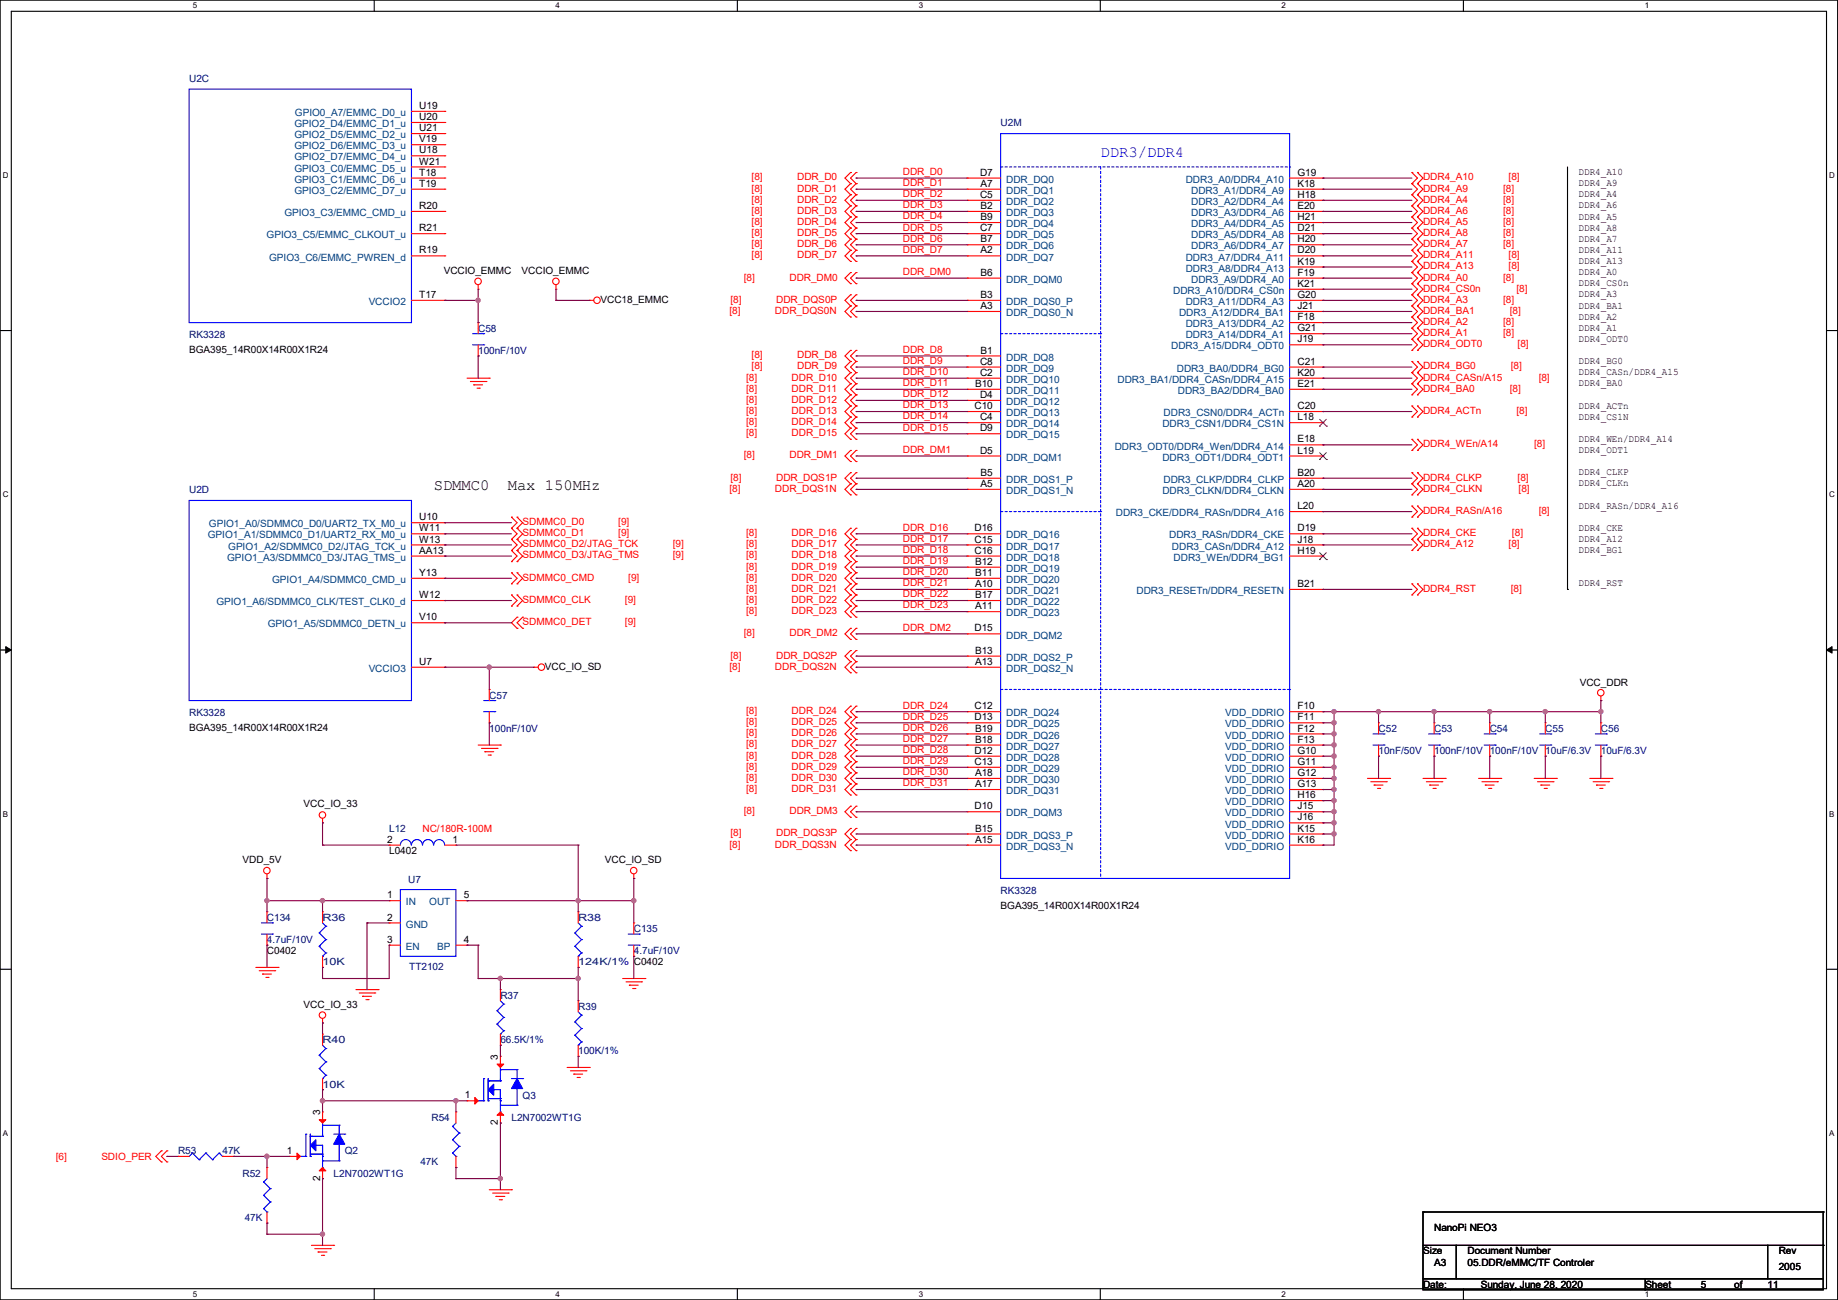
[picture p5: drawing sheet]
<svg xmlns="http://www.w3.org/2000/svg" width="420mm" height="297mm" viewBox="0 0 420 297" stroke-linecap="round" stroke-linejoin="round" font-family="sans-serif">
<defs><g id="words">
<text font-size="3.6" fill="#00f" x="251.5" y="35.9">DDR3/DDR4</text>
<g font-size="3.6">
<text x="99.1" y="112.1">SDMMC0</text>
<text x="116" y="112.1">Max 150MHz</text>
</g>
<g font-size="2.3" fill="#00007f">
<text x="43.2" y="18.6">U2C</text>
<text x="228.6" y="28.8">U2M</text>
<text x="43.2" y="77.3">RK3328</text>
<text x="109.3" y="75.8">C58</text>
<text x="109.3" y="80.9">100nF/10V</text>
<text x="43.2" y="112.6">U2D</text>
<text x="111.8" y="159.6">C57</text>
<text x="43.2" y="163.7">RK3328</text>
<text x="111.8" y="167.2">100nF/10V</text>
<text x="315" y="167.2">C52</text>
<text x="327.7" y="167.2">C53</text>
<text x="340.4" y="167.2">C54</text>
<text x="353.1" y="167.2">C55</text>
<text x="365.8" y="167.2">C56</text>
<text x="315" y="172.3">10nF/50V</text>
<text x="327.7" y="172.3">100nF/10V</text>
<text x="340.4" y="172.3">100nF/10V</text>
<text x="353.1" y="172.3">10uF/6.3V</text>
<text x="365.8" y="172.3">10uF/6.3V</text>
<text x="88.9" y="190.1">L12</text>
<text x="93.3" y="201.8">U7</text>
<text x="228.6" y="204.3">RK3328</text>
<text x="61" y="210.4">C134</text>
<text x="61" y="215.5">4.7uF/10V</text>
<text x="73.7" y="210.4">R36</text>
<text x="132.1" y="210.4">R38</text>
<text x="144.8" y="212.9">C135</text>
<text x="73.7" y="220.6">10K</text>
<text x="93.5" y="221.6">TT2102</text>
<text x="132.1" y="220.6">124K/1%</text>
<text x="144.8" y="218">4.7uF/10V</text>
<text x="114.3" y="228.2">R37</text>
<text x="132.1" y="230.7">R39</text>
<text x="73.7" y="238.3">R40</text>
<text x="114.3" y="238.3">66.5K/1%</text>
<text x="132.1" y="240.9">100K/1%</text>
<text x="73.7" y="248.5">10K</text>
<text x="119.4" y="251">Q3</text>
<text x="98.6" y="256.1">R54</text>
<text x="116.9" y="256.1">L2N7002WT1G</text>
<text x="40.7" y="263.7">R53</text>
<text x="50.8" y="263.7">47K</text>
<text x="78.8" y="263.7">Q2</text>
<text x="55.4" y="268.8">R52</text>
<text x="76.2" y="268.8">L2N7002WT1G</text>
<text x="96.1" y="266.3">47K</text>
<text x="55.9" y="279">47K</text>
</g>
<g font-size="2.3" fill="#003f7f">
<text x="67.3" y="29">GPIO2_D4/EMMC_D1_u</text>
<text x="67.4" y="26.5">GPIO0_A7/EMMC_D0_u</text>
<text x="67.3" y="31.6">GPIO2_D5/EMMC_D2_u</text>
<text x="67.3" y="34.1">GPIO2_D6/EMMC_D3_u</text>
<text x="67.3" y="36.7">GPIO2_D7/EMMC_D4_u</text>
<text x="67.3" y="39.2">GPIO3_C0/EMMC_D5_u</text>
<text x="67.3" y="41.7">GPIO3_C1/EMMC_D6_u</text>
<text x="229.9" y="41.7">DDR_DQ0</text>
<text x="270.9" y="41.7">DDR3_A0/DDR4_A10</text>
<text x="67.3" y="44.3">GPIO3_C2/EMMC_D7_u</text>
<text x="229.9" y="44.3">DDR_DQ1</text>
<text x="229.9" y="46.8">DDR_DQ2</text>
<text x="272.2" y="44.3">DDR3_A1/DDR4_A9</text>
<text x="272.2" y="46.8">DDR3_A2/DDR4_A4</text>
<text x="65" y="49.4">GPIO3_C3/EMMC_CMD_u</text>
<text x="229.9" y="49.4">DDR_DQ3</text>
<text x="229.9" y="51.9">DDR_DQ4</text>
<text x="272.2" y="49.4">DDR3_A3/DDR4_A6</text>
<text x="272.2" y="51.9">DDR3_A4/DDR4_A5</text>
<text x="60.9" y="54.4">GPIO3_C5/EMMC_CLKOUT_u</text>
<text x="61.5" y="59.5">GPIO3_C6/EMMC_PWREN_d</text>
<text x="229.9" y="54.4">DDR_DQ5</text>
<text x="229.9" y="57">DDR_DQ6</text>
<text x="229.9" y="59.5">DDR_DQ7</text>
<text x="270.9" y="59.5">DDR3_A7/DDR4_A11</text>
<text x="272.2" y="54.4">DDR3_A5/DDR4_A8</text>
<text x="272.2" y="57">DDR3_A6/DDR4_A7</text>
<text x="229.9" y="64.6">DDR_DQM0</text>
<text x="270.9" y="62.1">DDR3_A8/DDR4_A13</text>
<text x="272.2" y="64.6">DDR3_A9/DDR4_A0</text>
<text x="84.2" y="69.7">VCCIO2</text>
<text x="229.9" y="69.7">DDR_DQS0_P</text>
<text x="268.1" y="67.1">DDR3_A10/DDR4_CS0n</text>
<text x="270.9" y="69.7">DDR3_A11/DDR4_A3</text>
<text x="229.9" y="72.2">DDR_DQS0_N</text>
<text x="269.4" y="72.2">DDR3_A12/DDR4_BA1</text>
<text x="270.9" y="74.8">DDR3_A13/DDR4_A2</text>
<text x="270.9" y="77.3">DDR3_A14/DDR4_A1</text>
<text x="229.9" y="82.4">DDR_DQ8</text>
<text x="267.6" y="79.8">DDR3_A15/DDR4_ODT0</text>
<text x="229.9" y="84.9">DDR_DQ9</text>
<text x="229.9" y="87.5">DDR_DQ10</text>
<text x="255.4" y="87.5">DDR3_BA1/DDR4_CASn/DDR4_A15</text>
<text x="268.9" y="84.9">DDR3_BA0/DDR4_BG0</text>
<text x="229.9" y="90">DDR_DQ11</text>
<text x="229.9" y="92.5">DDR_DQ12</text>
<text x="229.9" y="95.1">DDR_DQ13</text>
<text x="265.9" y="95.1">DDR3_CSN0/DDR4_ACTn</text>
<text x="269.2" y="90">DDR3_BA2/DDR4_BA0</text>
<text x="229.9" y="97.6">DDR_DQ14</text>
<text x="229.9" y="100.2">DDR_DQ15</text>
<text x="265.6" y="97.6">DDR3_CSN1/DDR4_CS1N</text>
<text x="229.9" y="105.2">DDR_DQM1</text>
<text x="254.7" y="102.7">DDR3_ODT0/DDR4_Wen/DDR4_A14</text>
<text x="265.6" y="105.2">DDR3_ODT1/DDR4_ODT1</text>
<text x="229.9" y="110.3">DDR_DQS1_P</text>
<text x="229.9" y="112.9">DDR_DQS1_N</text>
<text x="265.6" y="112.9">DDR3_CLKN/DDR4_CLKN</text>
<text x="265.9" y="110.3">DDR3_CLKP/DDR4_CLKP</text>
<text x="255" y="117.9">DDR3_CKE/DDR4_RASn/DDR4_A16</text>
<text x="47.5" y="123">GPIO1_A1/SDMMC0_D1/UART2_RX_M0_u</text>
<text x="47.8" y="120.5">GPIO1_A0/SDMMC0_D0/UART2_TX_M0_u</text>
<text x="52.2" y="125.6">GPIO1_A2/SDMMC0_D2/JTAG_TCK_u</text>
<text x="229.9" y="123">DDR_DQ16</text>
<text x="229.9" y="125.6">DDR_DQ17</text>
<text x="267.2" y="123">DDR3_RASn/DDR4_CKE</text>
<text x="267.8" y="125.6">DDR3_CASn/DDR4_A12</text>
<text x="51.9" y="128.1">GPIO1_A3/SDMMC0_D3/JTAG_TMS_u</text>
<text x="229.9" y="128.1">DDR_DQ18</text>
<text x="229.9" y="130.6">DDR_DQ19</text>
<text x="268.2" y="128.1">DDR3_WEn/DDR4_BG1</text>
<text x="62.2" y="133.2">GPIO1_A4/SDMMC0_CMD_u</text>
<text x="229.9" y="133.2">DDR_DQ20</text>
<text x="229.9" y="135.7">DDR_DQ21</text>
<text x="259.7" y="135.7">DDR3_RESETn/DDR4_RESETN</text>
<text x="49.4" y="138.3">GPIO1_A6/SDMMC0_CLK/TEST_CLK0_d</text>
<text x="61.2" y="143.3">GPIO1_A5/SDMMC0_DETN_u</text>
<text x="229.9" y="138.3">DDR_DQ22</text>
<text x="229.9" y="140.8">DDR_DQ23</text>
<text x="229.9" y="145.9">DDR_DQM2</text>
<text x="84.2" y="153.5">VCCIO3</text>
<text x="229.9" y="151">DDR_DQS2_P</text>
<text x="229.9" y="153.5">DDR_DQS2_N</text>
<text x="229.9" y="163.7">DDR_DQ24</text>
<text x="229.9" y="166.2">DDR_DQ25</text>
<text x="280" y="163.7">VDD_DDRIO</text>
<text x="280" y="166.2">VDD_DDRIO</text>
<text x="229.9" y="168.7">DDR_DQ26</text>
<text x="229.9" y="171.3">DDR_DQ27</text>
<text x="229.9" y="173.8">DDR_DQ28</text>
<text x="280" y="168.7">VDD_DDRIO</text>
<text x="280" y="171.3">VDD_DDRIO</text>
<text x="280" y="173.8">VDD_DDRIO</text>
<text x="229.9" y="176.4">DDR_DQ29</text>
<text x="229.9" y="178.9">DDR_DQ30</text>
<text x="280" y="176.4">VDD_DDRIO</text>
<text x="280" y="178.9">VDD_DDRIO</text>
<text x="229.9" y="181.4">DDR_DQ31</text>
<text x="280" y="181.4">VDD_DDRIO</text>
<text x="280" y="184">VDD_DDRIO</text>
<text x="229.9" y="186.5">DDR_DQM3</text>
<text x="229.9" y="191.6">DDR_DQS3_P</text>
<text x="280" y="186.5">VDD_DDRIO</text>
<text x="280" y="189.1">VDD_DDRIO</text>
<text x="280" y="191.6">VDD_DDRIO</text>
<text x="229.9" y="194.1">DDR_DQS3_N</text>
<text x="280" y="194.1">VDD_DDRIO</text>
<text x="92.8" y="206.8">IN</text>
<text x="98.1" y="206.8">OUT</text>
<text x="92.8" y="211.9">GND</text>
<text x="92.8" y="217">EN</text>
<text x="99.9" y="217">BP</text>
</g>
<g font-size="2.3">
<text x="95.8" y="24.9">U19</text>
<text x="95.8" y="27.4">U20</text>
<text x="95.8" y="30">U21</text>
<text x="95.8" y="32.5">V19</text>
<text x="95.8" y="35.1">U18</text>
<text x="95.8" y="37.6">W21</text>
<text x="95.8" y="40.1">T18</text>
<text x="223.9" y="40.1">D7</text>
<text x="296.5" y="40.1">G19</text>
<text x="360.7" y="40">DDR4_A10</text>
<text x="95.8" y="42.7">T19</text>
<text x="95.8" y="47.8">R20</text>
<text x="223.9" y="45.2">C5</text>
<text x="224.1" y="42.7">A7</text>
<text x="224.1" y="47.8">B2</text>
<text x="296.5" y="42.7">K18</text>
<text x="296.5" y="45.2">H18</text>
<text x="296.5" y="47.8">E20</text>
<text x="360.7" y="45.1">DDR4_A4</text>
<text x="360.7" y="42.5">DDR4_A9</text>
<text x="360.7" y="47.6">DDR4_A6</text>
<text x="95.8" y="52.8">R21</text>
<text x="223.9" y="52.8">C7</text>
<text x="224.1" y="50.3">B9</text>
<text x="296.5" y="50.3">H21</text>
<text x="296.5" y="52.8">D21</text>
<text x="360.7" y="50.2">DDR4_A5</text>
<text x="360.7" y="52.7">DDR4_A8</text>
<text x="95.8" y="57.9">R19</text>
<text x="224.1" y="55.4">B7</text>
<text x="224.1" y="57.9">A2</text>
<text x="296.5" y="55.4">H20</text>
<text x="296.5" y="57.9">D20</text>
<text x="360.7" y="55.2">DDR4_A7</text>
<text x="360.7" y="57.8">DDR4_A11</text>
<text x="101.4" y="62.6">VCCIO_EMMC</text>
<text x="119.2" y="62.6">VCCIO_EMMC</text>
<text x="224.1" y="63">B6</text>
<text x="296.5" y="60.5">K19</text>
<text x="296.5" y="63">F19</text>
<text x="296.5" y="65.5">K21</text>
<text x="360.7" y="62.9">DDR4_A0</text>
<text x="360.7" y="65.4">DDR4_CS0n</text>
<text x="360.7" y="60.3">DDR4_A13</text>
<text x="95.8" y="68.1">T17</text>
<text x="137.2" y="69.2">VCC18_EMMC</text>
<text x="224.1" y="68.1">B3</text>
<text x="224.1" y="70.6">A3</text>
<text x="296.5" y="68.1">G20</text>
<text x="296.5" y="70.6">J21</text>
<text x="360.7" y="67.9">DDR4_A3</text>
<text x="360.7" y="70.5">DDR4_BA1</text>
<text x="296.5" y="73.2">F18</text>
<text x="296.5" y="75.7">G21</text>
<text x="360.7" y="73">DDR4_A2</text>
<text x="360.7" y="75.6">DDR4_A1</text>
<text x="43.2" y="80.6">BGA395_14R00X14R00X1R24</text>
<text x="223.9" y="83.3">C8</text>
<text x="224.1" y="80.8">B1</text>
<text x="296.5" y="78.2">J19</text>
<text x="296.5" y="83.3">C21</text>
<text x="360.7" y="78.1">DDR4_ODT0</text>
<text x="360.7" y="83.2">DDR4_BG0</text>
<text x="222.8" y="88.4">B10</text>
<text x="223.9" y="85.9">C2</text>
<text x="296.5" y="85.9">K20</text>
<text x="296.5" y="88.4">E21</text>
<text x="360.7" y="88.3">DDR4_BA0</text>
<text x="360.7" y="85.7">DDR4_CASn/DDR4_A15</text>
<text x="222.7" y="93.5">C10</text>
<text x="223.9" y="90.9">D4</text>
<text x="296.5" y="93.5">C20</text>
<text x="360.7" y="93.3">DDR4_ACTn</text>
<text x="360.7" y="95.9">DDR4_CS1N</text>
<text x="223.9" y="96">C4</text>
<text x="223.9" y="98.6">D9</text>
<text x="296.5" y="96">L18</text>
<text x="296.5" y="101.1">E18</text>
<text x="360.7" y="101">DDR4_WEn/DDR4_A14</text>
<text x="223.9" y="103.6">D5</text>
<text x="296.5" y="103.6">L19</text>
<text x="360.7" y="103.5">DDR4_ODT1</text>
<text x="224.1" y="108.7">B5</text>
<text x="224.1" y="111.3">A5</text>
<text x="296.5" y="108.7">B20</text>
<text x="296.5" y="111.3">A20</text>
<text x="360.7" y="111.1">DDR4_CLKn</text>
<text x="360.7" y="108.6">DDR4_CLKP</text>
<text x="95.8" y="118.9">U10</text>
<text x="296.5" y="116.3">L20</text>
<text x="360.7" y="116.2">DDR4_RASn/DDR4_A16</text>
<text x="95.8" y="121.4">W11</text>
<text x="95.8" y="124">W13</text>
<text x="222.7" y="121.4">D16</text>
<text x="222.7" y="124">C15</text>
<text x="296.5" y="121.4">D19</text>
<text x="296.5" y="124">J18</text>
<text x="360.7" y="123.8">DDR4_A12</text>
<text x="360.7" y="121.3">DDR4_CKE</text>
<text x="95.8" y="126.5">AA13</text>
<text x="95.8" y="131.6">Y13</text>
<text x="222.7" y="126.5">C16</text>
<text x="222.8" y="129">B12</text>
<text x="222.8" y="131.6">B11</text>
<text x="296.5" y="126.5">H19</text>
<text x="360.7" y="126.4">DDR4_BG1</text>
<text x="95.8" y="136.7">W12</text>
<text x="222.8" y="134.1">A10</text>
<text x="222.8" y="136.7">B17</text>
<text x="296.5" y="134.1">B21</text>
<text x="360.7" y="134">DDR4_RST</text>
<text x="95.8" y="141.7">V10</text>
<text x="222.8" y="139.2">A11</text>
<text x="222.7" y="144.3">D15</text>
<text x="222.8" y="149.4">B13</text>
<text x="95.8" y="151.9">U7</text>
<text x="124.5" y="153">VCC_IO_SD</text>
<text x="222.8" y="151.9">A13</text>
<text x="361" y="156.8">VCC_DDR</text>
<text x="43.2" y="167">BGA395_14R00X14R00X1R24</text>
<text x="222.7" y="162.1">C12</text>
<text x="222.7" y="164.6">D13</text>
<text x="222.8" y="167.1">B19</text>
<text x="296.5" y="162.1">F10</text>
<text x="296.5" y="164.6">F11</text>
<text x="296.5" y="167.1">F12</text>
<text x="222.7" y="172.2">D12</text>
<text x="222.8" y="169.7">B18</text>
<text x="296.5" y="169.7">F13</text>
<text x="296.5" y="172.2">G10</text>
<text x="222.7" y="174.8">C13</text>
<text x="222.8" y="177.3">A18</text>
<text x="222.8" y="179.8">A17</text>
<text x="296.5" y="174.8">G11</text>
<text x="296.5" y="177.3">G12</text>
<text x="296.5" y="179.8">G13</text>
<text x="69.4" y="184.5">VCC_IO_33</text>
<text x="222.7" y="184.9">D10</text>
<text x="296.5" y="182.4">H16</text>
<text x="296.5" y="184.9">J15</text>
<text x="222.8" y="190">B15</text>
<text x="296.5" y="187.5">J16</text>
<text x="296.5" y="190">K15</text>
<text x="55.4" y="197.2">VDD_5V</text>
<text x="88.4" y="192.5">2</text>
<text x="88.9" y="195.2">L0402</text>
<text x="103.4" y="192.5">1</text>
<text x="138.2" y="197.2">VCC_IO_SD</text>
<text x="222.8" y="192.5">A15</text>
<text x="296.5" y="192.5">K16</text>
<text x="88.4" y="205.2">1</text>
<text x="106" y="205.2">5</text>
<text x="228.6" y="207.6">BGA395_14R00X14R00X1R24</text>
<text x="88.4" y="210.3">2</text>
<text x="88.4" y="215.4">3</text>
<text x="106" y="215.4">4</text>
<text x="61" y="218">C0402</text>
<text x="144.8" y="220.6">C0402</text>
<text x="69.4" y="230.2">VCC_IO_33</text>
<text x="113.8" y="242.1" transform="rotate(-90 113.8 242.1)">3</text>
<text x="106.2" y="251">1</text>
<text x="73.2" y="254.8" transform="rotate(-90 73.2 254.8)">3</text>
<text x="113.8" y="257.1" transform="rotate(-90 113.8 257.1)">2</text>
<text x="65.6" y="263.7">1</text>
<text x="73.2" y="269.8" transform="rotate(-90 73.2 269.8)">2</text>
<text x="327.7" y="281.3">NanoPi NEO3</text>
<text x="325.2" y="286.6">Size</text>
<text x="335.3" y="286.6">Document Number</text>
<text x="406.4" y="286.6">Rev</text>
<text x="327.7" y="289.1">A3</text>
<text x="335.3" y="289.1">05.DDR/eMMC/TF Controler</text>
<text x="406.4" y="290.1">2005</text>
<text x="325.2" y="294.2">Date:</text>
<text x="338.4" y="294.2">Sunday, June 28, 2020</text>
<text x="376" y="294.2">Sheet</text>
<text x="388.7" y="294.2">5</text>
<text x="396.3" y="294.2">of</text>
<text x="403.9" y="294.2">11</text>
</g>
<g font-size="2.3" fill="#f00">
<text x="171.7" y="41.2">[8]</text>
<text x="182.2" y="41.2">DDR_D0</text>
<text x="206.3" y="40">DDR_D0</text>
<text x="325.2" y="41.2">DDR4_A10</text>
<text x="344.7" y="41.2">[8]</text>
<text x="171.7" y="46.3">[8]</text>
<text x="171.7" y="43.8">[8]</text>
<text x="182.2" y="46.3">DDR_D2</text>
<text x="182.2" y="43.8">DDR_D1</text>
<text x="206.3" y="42.5">DDR_D1</text>
<text x="206.3" y="47.6">DDR_D3</text>
<text x="206.3" y="45">DDR_D2</text>
<text x="325.2" y="46.3">DDR4_A4</text>
<text x="325.2" y="43.8">DDR4_A9</text>
<text x="343.5" y="46.3">[8]</text>
<text x="343.5" y="43.8">[8]</text>
<text x="171.7" y="53.9">[8]</text>
<text x="171.7" y="51.4">[8]</text>
<text x="171.7" y="48.9">[8]</text>
<text x="182.2" y="53.9">DDR_D5</text>
<text x="182.2" y="51.4">DDR_D4</text>
<text x="182.2" y="48.9">DDR_D3</text>
<text x="206.3" y="50.1">DDR_D4</text>
<text x="206.3" y="52.7">DDR_D5</text>
<text x="325.2" y="48.9">DDR4_A6</text>
<text x="325.2" y="53.9">DDR4_A8</text>
<text x="325.2" y="51.4">DDR4_A5</text>
<text x="343.5" y="48.9">[8]</text>
<text x="343.5" y="53.9">[8]</text>
<text x="343.5" y="51.4">[8]</text>
<text x="171.7" y="56.5">[8]</text>
<text x="171.7" y="59">[8]</text>
<text x="182.2" y="56.5">DDR_D6</text>
<text x="182.2" y="59">DDR_D7</text>
<text x="206.3" y="57.7">DDR_D7</text>
<text x="206.3" y="55.2">DDR_D6</text>
<text x="325.2" y="59">DDR4_A11</text>
<text x="325.2" y="56.5">DDR4_A7</text>
<text x="343.5" y="56.5">[8]</text>
<text x="344.7" y="59">[8]</text>
<text x="170" y="64.1">[8]</text>
<text x="180.4" y="64.1">DDR_DM0</text>
<text x="206.3" y="62.8">DDR_DM0</text>
<text x="325.2" y="64.1">DDR4_A0</text>
<text x="325.2" y="61.6">DDR4_A13</text>
<text x="343.5" y="64.1">[8]</text>
<text x="344.7" y="61.6">[8]</text>
<text x="166.7" y="71.7">[8]</text>
<text x="166.9" y="69.2">[8]</text>
<text x="177.1" y="71.7">DDR_DQS0N</text>
<text x="177.3" y="69.2">DDR_DQS0P</text>
<text x="325.2" y="69.2">DDR4_A3</text>
<text x="325.2" y="66.6">DDR4_CS0n</text>
<text x="325.2" y="71.7">DDR4_BA1</text>
<text x="343.5" y="69.2">[8]</text>
<text x="345" y="71.7">[8]</text>
<text x="346.5" y="66.6">[8]</text>
<text x="325.2" y="76.8">DDR4_A1</text>
<text x="325.2" y="74.3">DDR4_A2</text>
<text x="343.5" y="76.8">[8]</text>
<text x="343.5" y="74.3">[8]</text>
<text x="171.7" y="81.9">[8]</text>
<text x="182.2" y="81.9">DDR_D8</text>
<text x="206.3" y="83.1">DDR_D9</text>
<text x="206.3" y="80.6">DDR_D8</text>
<text x="325.2" y="79.3">DDR4_ODT0</text>
<text x="346.8" y="79.3">[8]</text>
<text x="170.5" y="89.5">[8]</text>
<text x="170.5" y="87">[8]</text>
<text x="171.7" y="84.4">[8]</text>
<text x="180.9" y="89.5">DDR_D11</text>
<text x="180.9" y="87">DDR_D10</text>
<text x="182.2" y="84.4">DDR_D9</text>
<text x="206.3" y="88.2">DDR_D11</text>
<text x="206.3" y="85.7">DDR_D10</text>
<text x="325.2" y="84.4">DDR4_BG0</text>
<text x="325.2" y="89.5">DDR4_BA0</text>
<text x="325.2" y="87">DDR4_CASn/A15</text>
<text x="345" y="89.5">[8]</text>
<text x="345.2" y="84.4">[8]</text>
<text x="351.6" y="87">[8]</text>
<text x="170.5" y="92">[8]</text>
<text x="170.5" y="94.6">[8]</text>
<text x="180.9" y="92">DDR_D12</text>
<text x="180.9" y="94.6">DDR_D13</text>
<text x="206.3" y="95.8">DDR_D14</text>
<text x="206.3" y="93.3">DDR_D13</text>
<text x="206.3" y="90.8">DDR_D12</text>
<text x="325.2" y="94.6">DDR4_ACTn</text>
<text x="346.5" y="94.6">[8]</text>
<text x="170.5" y="99.7">[8]</text>
<text x="170.5" y="97.1">[8]</text>
<text x="180.9" y="99.7">DDR_D15</text>
<text x="180.9" y="97.1">DDR_D14</text>
<text x="206.3" y="98.4">DDR_D15</text>
<text x="170" y="104.7">[8]</text>
<text x="180.4" y="104.7">DDR_DM1</text>
<text x="206.3" y="103.5">DDR_DM1</text>
<text x="325.2" y="102.2">DDR4_WEn/A14</text>
<text x="350.6" y="102.2">[8]</text>
<text x="166.7" y="112.4">[8]</text>
<text x="166.9" y="109.8">[8]</text>
<text x="177.1" y="112.4">DDR_DQS1N</text>
<text x="177.3" y="109.8">DDR_DQS1P</text>
<text x="325.2" y="112.4">DDR4_CLKN</text>
<text x="325.2" y="109.8">DDR4_CLKP</text>
<text x="346.8" y="109.8">[8]</text>
<text x="347" y="112.4">[8]</text>
<text x="119.4" y="120">SDMMC0_D0</text>
<text x="141.3" y="120">[9]</text>
<text x="325.2" y="117.4">DDR4_RASn/A16</text>
<text x="351.6" y="117.4">[8]</text>
<text x="119.4" y="125.1">SDMMC0_D2/JTAG_TCK</text>
<text x="119.4" y="122.5">SDMMC0_D1</text>
<text x="141.3" y="122.5">[9]</text>
<text x="153.7" y="125.1">[9]</text>
<text x="170.5" y="122.5">[8]</text>
<text x="170.5" y="125.1">[8]</text>
<text x="180.9" y="122.5">DDR_D16</text>
<text x="180.9" y="125.1">DDR_D17</text>
<text x="206.3" y="123.8">DDR_D17</text>
<text x="206.3" y="121.2">DDR_D16</text>
<text x="325.2" y="125.1">DDR4_A12</text>
<text x="325.2" y="122.5">DDR4_CKE</text>
<text x="344.7" y="125.1">[8]</text>
<text x="345.5" y="122.5">[8]</text>
<text x="119.4" y="127.6">SDMMC0_D3/JTAG_TMS</text>
<text x="153.7" y="127.6">[9]</text>
<text x="170.5" y="130.1">[8]</text>
<text x="170.5" y="127.6">[8]</text>
<text x="180.9" y="130.1">DDR_D19</text>
<text x="180.9" y="127.6">DDR_D18</text>
<text x="206.3" y="128.9">DDR_D19</text>
<text x="206.3" y="126.3">DDR_D18</text>
<text x="206.3" y="131.4">DDR_D20</text>
<text x="119.4" y="137.8">SDMMC0_CLK</text>
<text x="119.4" y="132.7">SDMMC0_CMD</text>
<text x="142.8" y="137.8">[9]</text>
<text x="143.5" y="132.7">[9]</text>
<text x="170.5" y="132.7">[8]</text>
<text x="170.5" y="137.8">[8]</text>
<text x="170.5" y="135.2">[8]</text>
<text x="180.9" y="132.7">DDR_D20</text>
<text x="180.9" y="137.8">DDR_D22</text>
<text x="180.9" y="135.2">DDR_D21</text>
<text x="206.3" y="133.9">DDR_D21</text>
<text x="206.3" y="136.5">DDR_D22</text>
<text x="325.2" y="135.2">DDR4_RST</text>
<text x="345.2" y="135.2">[8]</text>
<text x="119.4" y="142.8">SDMMC0_DET</text>
<text x="142.8" y="142.8">[9]</text>
<text x="170.5" y="140.3">[8]</text>
<text x="180.9" y="140.3">DDR_D23</text>
<text x="206.3" y="139">DDR_D23</text>
<text x="170" y="145.4">[8]</text>
<text x="180.4" y="145.4">DDR_DM2</text>
<text x="206.3" y="144.1">DDR_DM2</text>
<text x="166.7" y="153">[8]</text>
<text x="166.9" y="150.5">[8]</text>
<text x="177.1" y="153">DDR_DQS2N</text>
<text x="177.3" y="150.5">DDR_DQS2P</text>
<text x="206.3" y="161.9">DDR_D24</text>
<text x="170.5" y="163.2">[8]</text>
<text x="170.5" y="165.7">[8]</text>
<text x="180.9" y="163.2">DDR_D24</text>
<text x="180.9" y="165.7">DDR_D25</text>
<text x="206.3" y="167">DDR_D26</text>
<text x="206.3" y="164.4">DDR_D25</text>
<text x="170.5" y="173.3">[8]</text>
<text x="170.5" y="170.8">[8]</text>
<text x="170.5" y="168.2">[8]</text>
<text x="180.9" y="173.3">DDR_D28</text>
<text x="180.9" y="170.8">DDR_D27</text>
<text x="180.9" y="168.2">DDR_D26</text>
<text x="206.3" y="169.5">DDR_D27</text>
<text x="206.3" y="172">DDR_D28</text>
<text x="170.5" y="178.4">[8]</text>
<text x="170.5" y="175.9">[8]</text>
<text x="180.9" y="178.4">DDR_D30</text>
<text x="180.9" y="175.9">DDR_D29</text>
<text x="206.3" y="177.1">DDR_D30</text>
<text x="206.3" y="179.7">DDR_D31</text>
<text x="206.3" y="174.6">DDR_D29</text>
<text x="170.5" y="180.9">[8]</text>
<text x="180.9" y="180.9">DDR_D31</text>
<text x="96.6" y="190.1">NC/180R-100M</text>
<text x="166.9" y="191.1">[8]</text>
<text x="170" y="186">[8]</text>
<text x="177.3" y="191.1">DDR_DQS3P</text>
<text x="180.4" y="186">DDR_DM3</text>
<text x="166.7" y="193.6">[8]</text>
<text x="177.1" y="193.6">DDR_DQS3N</text>
<text x="12.7" y="265">[6]</text>
<text x="23.2" y="265">SDIO_PER</text>
</g>
<g font-size="1.8">
<text x="44" y="1.9">5</text>
<text x="127" y="1.9">4</text>
<text x="209.9" y="1.9">3</text>
<text x="292.9" y="1.9">2</text>
<text x="375.8" y="1.9">1</text>
<text x=".7" y="40.6">D</text>
<text x="418" y="40.6">D</text>
<text x=".7" y="113.6">C</text>
<text x="418" y="113.6">C</text>
<text x=".7" y="186.6">B</text>
<text x="418" y="186.6">B</text>
<text x=".7" y="259.5">A</text>
<text x="418" y="259.5">A</text>
<text x="44" y="296.3">5</text>
<text x="127" y="296.3">4</text>
<text x="209.9" y="296.3">3</text>
<text x="292.9" y="296.3">2</text>
<text x="375.8" y="296.3">1</text>
</g>
</g></defs>
<path d="M0 0h419.9v297h-419.9zM2.6 2.6h414.8v291.8h-414.8z" fill="none" stroke="#000" stroke-width=".25"/>
<g fill="#fff">
<path d="M44 .3h1v2h-1z"/>
<path d="M44 294.7h1v2h-1z"/>
</g>
<path d="M85.5 0v2.6M85.5 294.4v2.6" fill="none" stroke="#000" stroke-width=".25"/>
<g fill="#fff">
<path d="M127 .3h.9v2h-.9z"/>
<path d="M127 294.7h.9v2h-.9z"/>
</g>
<path d="M168.5 0v2.6M168.5 294.4v2.6" fill="none" stroke="#000" stroke-width=".25"/>
<g fill="#fff">
<path d="M209.9 .3h1v2h-1z"/>
<path d="M209.9 294.7h1v2h-1z"/>
</g>
<path d="M251.4 0v2.6M251.4 294.4v2.6" fill="none" stroke="#000" stroke-width=".25"/>
<g fill="#fff">
<path d="M292.9 .3h.9v2h-.9z"/>
<path d="M292.9 294.7h.9v2h-.9z"/>
</g>
<path d="M334.4 0v2.6M334.4 294.4v2.6" fill="none" stroke="#000" stroke-width=".25"/>
<g fill="#fff">
<path d="M375.8 .3h1v2h-1z"/>
<path d="M375.8 294.7h1v2h-1z"/>
<path d="M.7 39h1.2v2h-1.2z"/>
<path d="M418 39h1.3v2h-1.3z"/>
<path d="M.7 112h1.2v2h-1.2z"/>
<path d="M418 112h1.3v2h-1.3z"/>
</g>
<path d="M0 75.5h2.6M417.4 75.5h2.5" fill="none" stroke="#000" stroke-width=".25"/>
<g fill="#fff">
<path d="M.7 185h1.2v1.9h-1.2z"/>
<path d="M418 185h1.2v1.9h-1.2z"/>
</g>
<path d="M0 148.5h2.6M417.4 148.5h2.5" fill="none" stroke="#000" stroke-width=".25"/>
<path d="M1.3 147.7l1.3 .8-1.3 .7zM417.4 148.5l1.2-.8v1.5z" fill="#000" stroke="#000" stroke-width=".23"/>
<g fill="#fff">
<path d="M.7 257.9h1.2v2h-1.2z"/>
<path d="M418 257.9h1.2v2h-1.2z"/>
</g>
<g fill="none" stroke="#000" stroke-width=".25">
<path d="M358.2 38.1v96.6M358.2 134.7h.1M0 221.4h2.6M417.4 221.4h2.5M325.2 276.9h.1M325.2 276.9v7.6M325.2 276.9h91.4M416.6 276.9h.1M416.6 276.9v7.6M325.2 284.5h7.6v7.6h-7.6zM325.2 292.1h50.8v2.6h-50.8zM332.8 284.5h71.1v7.6h-71.1z"/>
<path d="M376 292.1h40.6v2.6h-40.6zM403.9 284.5h12.7v7.6h-12.7zM416.6 284.5h.1"/>
</g>
<g fill="none" stroke="#f00" stroke-width=".25">
<path d="M94 25.4h7.6M94 28h7.6M94 30.5h7.6M94 33.1h7.6M94 35.6h7.6M94 38.1h7.6M101.6 25.4h.1M101.6 28h.1M101.6 30.5h.1M101.6 33.1h.1M101.6 35.6h.1M101.6 38.1h.1"/>
<path d="M194.4 39.4h.1M194.4 39.4l-1.3 1.3 1.3 1.3M195.6 39.4h.1M195.6 39.4l-1.2 1.3 1.2 1.3M322.6 39.4h.1M322.6 39.4l1.3 1.3-1.3 1.3M323.9 39.4h.1M323.9 39.4l1.3 1.3-1.3 1.3M94 40.7h7.6M94 43.2h7.6M94 48.3h7.6M94 53.4h7.6"/>
<path d="M94 58.5h7.6M101.6 40.7h.1M101.6 43.2h.1M101.6 48.3h.1M101.6 53.4h.1M101.6 58.5h.1M194.4 54.7h.1M194.4 57.2h.1M194.4 52.1h.1M194.4 49.6h.1M194.4 47h.1M194.4 44.5h.1"/>
<path d="M194.4 42h.1M194.4 59.7h.1M194.4 54.7l-1.3 1.2 1.3 1.3M194.4 52.1l-1.3 1.3 1.3 1.3M194.4 49.6l-1.3 1.2 1.3 1.3M194.4 47l-1.3 1.3 1.3 1.3M194.4 44.5l-1.3 1.3 1.3 1.2M194.4 42l-1.3 1.2 1.3 1.3M194.4 57.2l-1.3 1.3 1.3 1.2M195.6 54.7h.1M195.6 57.2h.1M195.6 52.1h.1"/>
<path d="M195.6 49.6h.1M195.6 47h.1M195.6 44.5h.1M195.6 42h.1M195.6 59.7h.1M195.6 54.7l-1.2 1.2 1.2 1.3M195.6 52.1l-1.2 1.3 1.2 1.3M195.6 49.6l-1.2 1.2 1.2 1.3M195.6 47l-1.2 1.3 1.2 1.3M195.6 44.5l-1.2 1.3 1.2 1.2M195.6 42l-1.2 1.2 1.2 1.3M195.6 57.2l-1.2 1.3 1.2 1.2"/>
<path d="M221 40.7h.1M221 43.2h.1M221 45.8h.1M221 48.3h.1M221 50.8h.1M221 53.4h.1M221 55.9h.1M221 58.5h.1M221 40.7h7.6M221 43.2h7.6M221 45.8h7.6M221 48.3h7.6"/>
<path d="M221 50.8h7.6M221 53.4h7.6M221 55.9h7.6M221 58.5h7.6M294.7 40.7h7.6M294.7 43.2h7.6M294.7 45.8h7.6M294.7 48.3h7.6M294.7 50.8h7.6M294.7 53.4h7.6M294.7 55.9h7.6M294.7 58.5h7.6"/>
<path d="M302.3 40.7h.1M302.3 43.2h.1M302.3 45.8h.1M302.3 48.3h.1M302.3 50.8h.1M302.3 53.4h.1M302.3 55.9h.1M302.3 58.5h.1M322.6 47h.1M322.6 44.5h.1M322.6 42h.1M322.6 49.6h.1"/>
<path d="M322.6 59.7h.1M322.6 57.2h.1M322.6 54.7h.1M322.6 52.1h.1M322.6 49.6l1.3 1.2-1.3 1.3M322.6 44.5l1.3 1.3-1.3 1.2M322.6 42l1.3 1.2-1.3 1.3M322.6 47l1.3 1.3-1.3 1.3M322.6 57.2l1.3 1.3-1.3 1.2M322.6 54.7l1.3 1.2-1.3 1.3M322.6 52.1l1.3 1.3-1.3 1.3M322.6 59.7l1.3 1.3-1.3 1.3"/>
<path d="M323.9 47h.1M323.9 44.5h.1M323.9 42h.1M323.9 49.6h.1M323.9 59.7h.1M323.9 57.2h.1M323.9 54.7h.1M323.9 52.1h.1M323.9 47l1.3 1.3-1.3 1.3M323.9 52.1l1.3 1.3-1.3 1.3M323.9 57.2l1.3 1.3-1.3 1.2M323.9 44.5l1.3 1.3-1.3 1.2"/>
<path d="M323.9 42l1.3 1.2-1.3 1.3M323.9 54.7l1.3 1.2-1.3 1.3M323.9 49.6l1.3 1.2-1.3 1.3M323.9 59.7l1.3 1.3-1.3 1.3M94 68.6h7.6M101.6 68.6h.1M109.3 66.1h.1M109.3 73.7h.1M109.3 65.1v1M109.3 73.7v2.5M109.3 78.8v2.5M127 66.1h.1"/>
<path d="M127 65.1v1M134.7 68.6h.1M134.7 68.6h1M194.4 62.3h.1M194.4 64.8h.1M194.4 67.4h.1M194.4 69.9h.1M194.4 72.4h.1M194.4 62.3l-1.3 1.2 1.3 1.3M194.4 67.4l-1.3 1.2 1.3 1.3M194.4 69.9l-1.3 1.3 1.3 1.2M195.6 62.3h.1"/>
<path d="M195.6 64.8h.1M195.6 67.4h.1M195.6 69.9h.1M195.6 72.4h.1M195.6 62.3l-1.2 1.2 1.2 1.3M195.6 67.4l-1.2 1.2 1.2 1.3M195.6 69.9l-1.2 1.3 1.2 1.2M221 63.5h.1M221 68.6h.1M221 71.2h.1M221 68.6h7.6M221 63.5h7.6"/>
<path d="M221 71.2h7.6M294.7 68.6h7.6M294.7 63.5h7.6M294.7 71.2h7.6M294.7 61h7.6M294.7 66.1h7.6M294.7 73.7h7.6M294.7 76.2h7.6M294.7 78.8h7.6M302.3 61h.1M302.3 63.5h.1M302.3 66.1h.1"/>
<path d="M302.3 68.6h.1M302.3 71.2h.1M302.3 73.7h.1M302.3 76.2h.1M302.3 78.8h.1M322.6 77.5h.1M322.6 69.9h.1M322.6 67.4h.1M322.6 64.8h.1M322.6 62.3h.1M322.6 75h.1M322.6 72.4h.1"/>
<path d="M322.6 62.3l1.3 1.2-1.3 1.3M322.6 77.5l1.3 1.3-1.3 1.3M322.6 67.4l1.3 1.2-1.3 1.3M322.6 64.8l1.3 1.3-1.3 1.3M322.6 75l1.3 1.2-1.3 1.3M322.6 72.4l1.3 1.3-1.3 1.3M322.6 69.9l1.3 1.3-1.3 1.2M323.9 77.5h.1M323.9 69.9h.1M323.9 67.4h.1M323.9 64.8h.1M323.9 62.3h.1"/>
<path d="M323.9 75h.1M323.9 72.4h.1M323.9 77.5l1.3 1.3-1.3 1.3M323.9 67.4l1.3 1.2-1.3 1.3M323.9 62.3l1.3 1.2-1.3 1.3M323.9 64.8l1.3 1.3-1.3 1.3M323.9 75l1.3 1.2-1.3 1.3M323.9 72.4l1.3 1.3-1.3 1.3M323.9 69.9l1.3 1.3-1.3 1.2M106.7 86.4h5.1M107.5 87.2h3.5M108.2 87.9h.1"/>
<path d="M108.2 87.9h2.1M109 88.7h.5M109.3 81.3h.1M109.5 88.7h.1M111 87.2h.1M111.8 86.4h.1M194.4 97.8h.1M194.4 90.2h.1M194.4 92.8h.1M194.4 95.3h.1M194.4 87.7h.1M194.4 80.1h.1"/>
<path d="M194.4 82.6h.1M194.4 85.1h.1M194.4 97.8l-1.3 1.3 1.3 1.3M194.4 90.2l-1.3 1.3 1.3 1.3M194.4 95.3l-1.3 1.3 1.3 1.2M194.4 87.7l-1.3 1.2 1.3 1.3M194.4 80.1l-1.3 1.2 1.3 1.3M194.4 92.8l-1.3 1.2 1.3 1.3M194.4 85.1l-1.3 1.3 1.3 1.3M194.4 82.6l-1.3 1.3 1.3 1.2M195.6 97.8h.1M195.6 90.2h.1"/>
<path d="M195.6 92.8h.1M195.6 95.3h.1M195.6 87.7h.1M195.6 80.1h.1M195.6 82.6h.1M195.6 85.1h.1M195.6 97.8l-1.2 1.3 1.2 1.3M195.6 90.2l-1.2 1.3 1.2 1.3M195.6 95.3l-1.2 1.3 1.2 1.2M195.6 87.7l-1.2 1.2 1.2 1.3M195.6 80.1l-1.2 1.2 1.2 1.3M195.6 92.8l-1.2 1.2 1.2 1.3"/>
<path d="M195.6 85.1l-1.2 1.3 1.2 1.3M195.6 82.6l-1.2 1.3 1.2 1.2M221 81.3h.1M221 83.9h.1M221 86.4h.1M221 88.9h.1M221 91.5h.1M221 94h.1M221 96.6h.1M221 99.1h.1M221 86.4h7.6M221 81.3h7.6"/>
<path d="M221 83.9h7.6M221 88.9h7.6M221 91.5h7.6M221 94h7.6M221 96.6h7.6M221 99.1h7.6M294.7 86.4h7.6M294.7 83.9h7.6M294.7 88.9h7.6M294.7 94h7.6M294.7 96.6h7.6M302.3 83.9h.1"/>
<path d="M302.3 86.4h.1M302.3 88.9h.1M302.3 94h.1M302.3 96.6h.1M322.6 80.1h.1M322.6 85.1h.1M322.6 82.6h.1M322.6 90.2h.1M322.6 87.7h.1M322.6 95.3h.1M322.6 92.8h.1M322.6 82.6l1.3 1.3-1.3 1.2"/>
<path d="M322.6 87.7l1.3 1.2-1.3 1.3M322.6 92.8l1.3 1.2-1.3 1.3M322.6 85.1l1.3 1.3-1.3 1.3M323.9 80.1h.1M323.9 85.1h.1M323.9 82.6h.1M323.9 90.2h.1M323.9 87.7h.1M323.9 95.3h.1M323.9 92.8h.1M323.9 82.6l1.3 1.3-1.3 1.2M323.9 87.7l1.3 1.2-1.3 1.3"/>
<path d="M323.9 92.8l1.3 1.2-1.3 1.3M323.9 85.1l1.3 1.3-1.3 1.3M94 119.4h7.6M101.6 119.4h.1M116.9 118.2h.1M116.9 118.2l1.3 1.2-1.3 1.3M118.2 118.2h.1M118.2 118.2l1.2 1.2-1.2 1.3M194.4 102.9h.1M194.4 105.5h.1M194.4 100.4h.1M194.4 108h.1"/>
<path d="M194.4 110.5h.1M194.4 113.1h.1M194.4 102.9l-1.3 1.3 1.3 1.3M194.4 108l-1.3 1.3 1.3 1.2M194.4 110.5l-1.3 1.3 1.3 1.3M195.6 102.9h.1M195.6 105.5h.1M195.6 100.4h.1M195.6 108h.1M195.6 110.5h.1M195.6 113.1h.1M195.6 102.9l-1.2 1.3 1.2 1.3"/>
<path d="M195.6 108l-1.2 1.3 1.2 1.2M195.6 110.5l-1.2 1.3 1.2 1.3M221 104.2h.1M221 109.3h.1M221 111.8h.1M221 104.2h7.6M221 109.3h7.6M221 111.8h7.6M294.7 104.2h7.6M294.7 109.3h7.6M294.7 111.8h7.6M294.7 101.6h7.6"/>
<path d="M294.7 116.9h7.6M302.3 101.6h.1M302.3 104.2h.1M302.3 109.3h.1M302.3 111.8h.1M302.3 116.9h.1M322.6 102.9h.1M322.6 100.4h.1M322.6 113.1h.1M322.6 110.5h.1M322.6 108h.1M322.6 118.2h.1"/>
<path d="M322.6 115.6h.1M322.6 100.4l1.3 1.2-1.3 1.3M322.6 110.5l1.3 1.3-1.3 1.3M322.6 108l1.3 1.3-1.3 1.2M322.6 115.6l1.3 1.3-1.3 1.3M323.9 102.9h.1M323.9 100.4h.1M323.9 113.1h.1M323.9 110.5h.1M323.9 108h.1M323.9 118.2h.1M323.9 115.6h.1"/>
<path d="M323.9 100.4l1.3 1.2-1.3 1.3M323.9 110.5l1.3 1.3-1.3 1.3M323.9 108l1.3 1.3-1.3 1.2M323.9 115.6l1.3 1.3-1.3 1.3M94 122h7.6M94 124.5h7.6M94 127h7.6M94 132.1h7.6M94 137.2h7.6M101.6 122h.1M101.6 124.5h.1M101.6 127h.1"/>
<path d="M101.6 132.1h.1M101.6 137.2h.1M116.9 138.5h.1M116.9 135.9h.1M116.9 133.4h.1M116.9 130.9h.1M116.9 125.8h.1M116.9 123.2h.1M116.9 128.3h.1M116.9 120.7h.1M116.9 130.9l1.3 1.2-1.3 1.3M116.9 125.8l1.3 1.2-1.3 1.3"/>
<path d="M116.9 123.2l1.3 1.3-1.3 1.3M116.9 135.9l1.3 1.3-1.3 1.3M116.9 120.7l1.3 1.3-1.3 1.2M118.2 138.5h.1M118.2 135.9h.1M118.2 133.4h.1M118.2 130.9h.1M118.2 125.8h.1M118.2 123.2h.1M118.2 128.3h.1M118.2 120.7h.1M118.2 125.8l1.2 1.2-1.2 1.3"/>
<path d="M118.2 120.7l1.2 1.3-1.2 1.2M118.2 130.9l1.2 1.2-1.2 1.3M118.2 135.9l1.2 1.3-1.2 1.3M118.2 123.2l1.2 1.3-1.2 1.3M194.4 138.5h.1M194.4 130.9h.1M194.4 133.4h.1M194.4 135.9h.1M194.4 128.3h.1M194.4 120.7h.1M194.4 123.2h.1M194.4 125.8h.1"/>
<path d="M194.4 138.5l-1.3 1.2 1.3 1.3M194.4 130.9l-1.3 1.2 1.3 1.3M194.4 135.9l-1.3 1.3 1.3 1.3M194.4 128.3l-1.3 1.3 1.3 1.3M194.4 120.7l-1.3 1.3 1.3 1.2M194.4 133.4l-1.3 1.3 1.3 1.2M194.4 125.8l-1.3 1.2 1.3 1.3M194.4 123.2l-1.3 1.3 1.3 1.3M195.6 138.5h.1M195.6 130.9h.1M195.6 133.4h.1M195.6 135.9h.1"/>
<path d="M195.6 128.3h.1M195.6 120.7h.1M195.6 123.2h.1M195.6 125.8h.1M195.6 138.5l-1.2 1.2 1.2 1.3M195.6 130.9l-1.2 1.2 1.2 1.3M195.6 135.9l-1.2 1.3 1.2 1.3M195.6 128.3l-1.2 1.3 1.2 1.3M195.6 120.7l-1.2 1.3 1.2 1.2M195.6 133.4l-1.2 1.3 1.2 1.2M195.6 125.8l-1.2 1.2 1.2 1.3M195.6 123.2l-1.2 1.3 1.2 1.3"/>
<path d="M221 122h.1M221 124.5h.1M221 127h.1M221 129.6h.1M221 132.1h.1M221 134.7h.1M221 137.2h.1M221 139.7h.1M221 122h7.6M221 124.5h7.6M221 127h7.6M221 129.6h7.6"/>
<path d="M221 132.1h7.6M221 134.7h7.6M221 137.2h7.6M221 139.7h7.6M294.7 122h7.6M294.7 124.5h7.6M294.7 127h7.6M294.7 134.7h7.6M302.3 122h.1M302.3 124.5h.1M302.3 127h.1M302.3 134.7h.1"/>
<path d="M322.6 125.8h.1M322.6 123.2h.1M322.6 135.9h.1M322.6 133.4h.1M322.6 120.7h.1M322.6 123.2l1.3 1.3-1.3 1.3M322.6 133.4l1.3 1.3-1.3 1.2M322.6 120.7l1.3 1.3-1.3 1.2M323.9 125.8h.1M323.9 123.2h.1M323.9 135.9h.1M323.9 133.4h.1"/>
<path d="M323.9 120.7h.1M323.9 123.2l1.3 1.3-1.3 1.3M323.9 133.4l1.3 1.3-1.3 1.2M323.9 120.7l1.3 1.3-1.3 1.2M94 152.4h7.6M94 142.3h7.6M101.6 142.3h.1M101.6 152.4h.1M111.8 157.5h.1M111.8 157.5v2.6M118.2 141h.1M118.2 143.6h.1"/>
<path d="M118.2 141l-1.3 1.3 1.3 1.3M119.4 143.6h.1M119.4 141h.1M119.4 141l-1.2 1.3 1.2 1.3M122 152.4h.1M122 152.4h1M194.4 141h.1M194.4 143.6h.1M194.4 146.1h.1M194.4 151.2h.1M194.4 153.7h.1M194.4 148.6h.1"/>
<path d="M194.4 143.6l-1.3 1.2 1.3 1.3M194.4 151.2l-1.3 1.2 1.3 1.3M194.4 148.6l-1.3 1.3 1.3 1.3M195.6 141h.1M195.6 143.6h.1M195.6 146.1h.1M195.6 151.2h.1M195.6 153.7h.1M195.6 148.6h.1M195.6 143.6l-1.2 1.2 1.2 1.3M195.6 151.2l-1.2 1.2 1.2 1.3M195.6 148.6l-1.2 1.3 1.2 1.3"/>
<path d="M221 144.8h.1M221 149.9h.1M221 152.4h.1M221 152.4h7.6M221 144.8h7.6M221 149.9h7.6M365.8 159v1.1M109.3 170.2h5M110 171h3.6M110.8 171.7h.1M110.8 171.7h2M111.5 172.5h.6"/>
<path d="M111.8 165.1h.1M111.8 162.6v2.5M112.1 172.5h.1M113.6 171h.1M114.3 170.2h.1M194.4 176.6h.1M194.4 179.1h.1M194.4 171.5h.1M194.4 174h.1M194.4 169h.1M194.4 166.4h.1M194.4 161.3h.1"/>
<path d="M194.4 163.9h.1M194.4 176.6l-1.3 1.2 1.3 1.3M194.4 179.1l-1.3 1.3 1.3 1.3M194.4 171.5l-1.3 1.3 1.3 1.2M194.4 174l-1.3 1.3 1.3 1.3M194.4 169l-1.3 1.2 1.3 1.3M194.4 166.4l-1.3 1.3 1.3 1.3M194.4 161.3l-1.3 1.3 1.3 1.3M194.4 163.9l-1.3 1.2 1.3 1.3M195.6 176.6h.1M195.6 179.1h.1M195.6 171.5h.1"/>
<path d="M195.6 174h.1M195.6 169h.1M195.6 166.4h.1M195.6 161.3h.1M195.6 163.9h.1M195.6 176.6l-1.2 1.2 1.2 1.3M195.6 179.1l-1.2 1.3 1.2 1.3M195.6 171.5l-1.2 1.3 1.2 1.2M195.6 174l-1.2 1.3 1.2 1.3M195.6 169l-1.2 1.2 1.2 1.3M195.6 166.4l-1.2 1.3 1.2 1.3M195.6 161.3l-1.2 1.3 1.2 1.3"/>
<path d="M195.6 163.9l-1.2 1.2 1.2 1.3M221 162.6h.1M221 165.1h.1M221 167.7h.1M221 170.2h.1M221 172.8h.1M221 175.3h.1M221 177.8h.1M221 177.8h7.6M221 170.2h7.6M221 162.6h7.6M221 165.1h7.6"/>
<path d="M221 167.7h7.6M221 172.8h7.6M221 175.3h7.6M294.7 177.8h7.6M294.7 170.2h7.6M294.7 162.6h7.6M294.7 165.1h7.6M294.7 167.7h7.6M294.7 172.8h7.6M294.7 175.3h7.6M302.3 162.6h.1M302.3 165.1h.1"/>
<path d="M302.3 167.7h.1M302.3 170.2h.1M302.3 172.8h.1M302.3 175.3h.1M302.3 177.8h.1M312.5 177.8h5M313.2 178.6h3.6M314 179.4h.1M314 179.4h2M315 172.8h.1M315 165.1h.1M315 165.1v2.6"/>
<path d="M315 170.2v2.6M316.8 178.6h.1M317.5 177.8h.1M325.2 177.8h5M325.9 178.6h3.6M326.7 179.4h.1M326.7 179.4h2M327.7 172.8h.1M327.7 165.1h.1M327.7 165.1v2.6M327.7 170.2v2.6M329.5 178.6h.1"/>
<path d="M330.2 177.8h.1M337.9 177.8h5M338.6 178.6h3.6M339.4 179.4h.1M339.4 179.4h2M340.4 172.8h.1M340.4 165.1h.1M340.4 165.1v2.6M340.4 170.2v2.6M342.2 178.6h.1M342.9 177.8h.1M350.6 177.8h5"/>
<path d="M351.3 178.6h3.6M352.1 179.4h.1M352.1 179.4h2M353.1 172.8h.1M353.1 165.1h.1M353.1 165.1v2.6M353.1 170.2v2.6M354.9 178.6h.1M355.6 177.8h.1M363.3 177.8h5M364 178.6h3.6M364.8 179.4h.1"/>
<path d="M364.8 179.4h2M365.8 160.1h.1M365.8 172.8h.1M365.8 165.1h.1M365.8 165.1v2.6M365.8 170.2v2.6M367.6 178.6h.1M368.3 177.8h.1M61 199.7v1M73.7 188h.1M73.7 187v1M88.9 193.1h.1"/>
<path d="M88.9 193.1h2.6M101.6 193.1h2.6M104.2 193.1h.1M144.8 199.7v1M194.4 181.7h.1M194.4 184.2h.1M194.4 186.7h.1M194.4 191.8h.1M194.4 194.4h.1M194.4 189.3h.1M194.4 184.2l-1.3 1.3 1.3 1.2M194.4 191.8l-1.3 1.3 1.3 1.3"/>
<path d="M194.4 189.3l-1.3 1.2 1.3 1.3M195.6 181.7h.1M195.6 184.2h.1M195.6 186.7h.1M195.6 191.8h.1M195.6 194.4h.1M195.6 189.3h.1M195.6 184.2l-1.2 1.3 1.2 1.2M195.6 191.8l-1.2 1.3 1.2 1.3M195.6 189.3l-1.2 1.2 1.2 1.3M221 180.4h.1M221 185.5h.1"/>
<path d="M221 190.5h.1M221 193.1h.1M221 180.4h7.6M221 185.5h7.6M221 190.5h7.6M221 193.1h7.6M294.7 180.4h7.6M294.7 185.5h7.6M294.7 190.5h7.6M294.7 193.1h7.6M294.7 182.9h7.6M294.7 188h7.6"/>
<path d="M302.3 180.4h.1M302.3 182.9h.1M302.3 185.5h.1M302.3 188h.1M302.3 190.5h.1M302.3 193.1h.1M314.7 180.1h.6M315.3 180.1h.1M327.4 180.1h.6M328 180.1h.1M340.1 180.1h.6M340.7 180.1h.1"/>
<path d="M352.8 180.1h.6M353.4 180.1h.1M365.5 180.1h.6M366.1 180.1h.1M61 200.7h.1M61 215.9h.1M61 208.3h.1M61 208.3v2.6M61 213.4v2.5M73.7 208.3h.1M73.7 208.3v2.6M73.7 218.5v2.5"/>
<path d="M88.9 205.8h.1M88.9 210.9h.1M88.9 215.9h.1M88.9 205.8h2.6M88.9 210.9h2.6M88.9 215.9h2.6M104.2 205.8h2.5M104.2 215.9h2.5M106.7 215.9h.1M106.7 205.8h.1M132.1 208.3h.1M132.1 208.3v2.6"/>
<path d="M132.1 218.5v2.5M144.8 200.7h.1M144.8 218.5h.1M144.8 210.9h.1M144.8 210.9v2.5M144.8 215.9v2.6M58.5 221h5M59.2 221.8h3.6M60 222.5h.1M60 222.5h2M60.7 223.3h.6M61.3 223.3h.1"/>
<path d="M62.8 221.8h.1M63.5 221h.1M73.7 233.7h.1M73.7 236.3h.1M73.7 221h.1M73.7 232.7v1M73.7 236.3v2.5M81.3 226.1h5.1M82.1 226.9h3.5M82.8 227.6h.1M82.8 227.6h2.1M83.6 228.4h.5"/>
<path d="M84.1 228.4h.1M85.6 226.9h.1M86.4 226.1h.1M114.3 226.1h.1M114.3 238.8h.1M114.3 226.1v2.5M114.3 236.3v2.5M132.1 228.6h.1M132.1 221h.1M132.1 228.6v2.6M132.1 238.8v2.5M142.3 223.6h5.1"/>
<path d="M143 224.3h3.6M143.8 225.1h.1M143.8 225.1h2M144.6 225.8h.5M145.1 225.8h.1M146.6 224.3h.1M147.4 223.6h.1M73.7 249h.1M73.7 254h.1M73.7 246.4v2.6M73.7 254v2.6M104.2 254h.1"/>
<path d="M104.2 254v2.6M106.7 251.5h.1M106.7 251.5h2.6M114.3 241.3h.1M114.3 256.6h.1M114.3 241.3v2.6M114.3 254v2.6M129.6 243.9h5.1M130.3 244.6h3.6M131.1 245.4h.1M131.1 245.4h2M131.9 246.2h.5"/>
<path d="M132.1 241.3h.1M132.4 246.2h.1M133.9 244.6h.1M134.7 243.9h.1M36.9 265.5h.1M36.9 262.9h.1M36.9 262.9l-1.3 1.3 1.3 1.3M38.1 265.5h.1M38.1 262.9h.1M38.1 262.9l-1.2 1.3 1.2 1.3M40.7 264.2h.1M40.7 264.2h2.5"/>
<path d="M50.8 264.2h2.6M53.4 264.2h.1M61 266.7h.1M61 279.4h.1M61 266.7v2.6M61 276.9v2.5M66.1 264.2h.1M66.1 264.2h2.5M73.7 269.3h.1M73.7 266.7v2.6M104.2 266.7h.1M104.2 264.2v2.5"/>
<path d="M111.8 271.8h5.1M112.6 272.6h3.5M113.3 273.3h.1M113.3 273.3h2.1M114.1 274.1h.5M114.6 274.1h.1M116.1 272.6h.1M116.9 271.8h.1M71.2 284.5h5M71.9 285.3h3.6M72.7 286h.1M72.7 286h2"/>
<path d="M73.4 286.8h.6M74 286.8h.1M75.5 285.3h.1M76.2 284.5h.1"/>
<circle cx="109.2" cy="64.3" r=".74"/>
<circle cx="127" cy="64.3" r=".74"/>
<circle cx="136.4" cy="68.6" r=".74"/>
<circle cx="123.7" cy="152.4" r=".74"/>
<circle cx="365.8" cy="158.3" r=".74"/>
<circle cx="61" cy="198.9" r=".74"/>
<circle cx="73.7" cy="186.2" r=".74"/>
<circle cx="144.8" cy="198.9" r=".74"/>
<circle cx="73.7" cy="231.9" r=".74"/>
</g>
<g fill="#00f" stroke="#00f" stroke-width=".25">
<path d="M111.5 249l1.3-1.3v2.5z"/>
<path d="M70.9 261.7l1.3-1.3v2.5z"/>
<path d="M118.2 246.4l1.2 2.3h-2.5z" fill-rule="evenodd"/>
<path d="M77.5 259.1l1.3 2.3h-2.6z" fill-rule="evenodd"/>
</g>
<g fill="none" stroke="#00f" stroke-width=".25">
<path d="M43.2 20.4h50.8v53.3h-50.8zM228.6 30.5h66.1v170.2h-66.1zM108 78.8h2.5M108 76.2h2.5M110.5 78.8h.1M110.5 76.2h.1M43.2 114.3h50.8v45.8h-50.8zM110.5 162.6h2.6M110.5 160.1h2.6M113.1 162.6h.1M113.1 160.1h.1M313.7 170.2h2.6"/>
<path d="M313.7 167.7h2.6M316.3 170.2h.1M316.3 167.7h.1M326.4 170.2h2.6M326.4 167.7h2.6M329 170.2h.1M329 167.7h.1M339.1 170.2h2.6M339.1 167.7h2.6M341.7 170.2h.1M341.7 167.7h.1M351.8 170.2h2.6"/>
<path d="M351.8 167.7h2.6M354.4 170.2h.1M354.4 167.7h.1M364.5 170.2h2.6M364.5 167.7h2.6M367.1 170.2h.1M367.1 167.7h.1M91.5 193.1a1.25 1.25 0 0 1 1.2-1.3 1.25 1.25 0 0 1 1.3 1.3M94 193.1a1.27 1.27 0 0 1 1.3-1.3 1.27 1.27 0 0 1 1.3 1.3 1.25 1.25 0 0 1 1.2-1.3 1.25 1.25 0 0 1 1.3 1.3M99.1 193.1a1.25 1.25 0 0 1 1.3-1.3 1.25 1.25 0 0 1 1.2 1.3M59.7 213.4h2.6M59.7 210.9h2.6"/>
<path d="M62.3 213.4h.1M62.3 210.9h.1M72.9 213.1h.1M72.9 216.2h.1M72.9 213.1l1.6 1.6M72.9 216.2l1.6 1.5M73.7 218.5h.1M73.7 210.9l.8 .7M74.5 211.6h.1M74.5 214.7h.1M74.5 217.7h.1M74.5 211.6l-1.6 1.5"/>
<path d="M74.5 214.7l-1.6 1.5M74.5 217.7l-.8 .8M91.5 203.2h12.7v15.3h-12.7zM131.4 213.1h.1M131.4 216.2h.1M131.4 213.1l1.5 1.6M131.4 216.2l1.5 1.5M132.1 218.5h.1M132.1 210.9l.8 .7M132.9 211.6h.1M132.9 214.7h.1M132.9 217.7h.1"/>
<path d="M132.9 211.6l-1.5 1.5M132.9 214.7l-1.5 1.5M132.9 217.7l-.8 .8M143.6 213.4h2.5M143.6 215.9h2.5M146.1 215.9h.1M146.1 213.4h.1M73.7 238.8l.8 .8M74.5 239.6h.1M74.5 239.6l-1.6 1.5M113.6 230.9h.1M113.6 234h.1"/>
<path d="M113.6 230.9l1.5 1.6M113.6 234l1.5 1.5M114.3 236.3h.1M114.3 228.6l.8 .8M115.1 229.4h.1M115.1 232.5h.1M115.1 235.5h.1M115.1 229.4l-1.5 1.5M115.1 232.5l-1.5 1.5M115.1 235.5l-.8 .8M131.4 233.5h.1M131.4 236.5h.1"/>
<path d="M131.4 233.5l1.5 1.5M131.4 236.5l1.5 1.5M132.1 238.8h.1M132.1 231.2l.8 .7M132.9 231.9h.1M132.9 235h.1M132.9 238h.1M132.9 231.9l-1.5 1.6M132.9 235l-1.5 1.5M132.9 238l-.8 .8M69.9 259.1h.1M69.9 259.1v5.1"/>
<path d="M70.9 259.6h.1M70.9 259.1v5.1M70.9 259.6h2.8M71.2 259.6h.1M72.9 241.1h.1M72.9 244.1h.1M72.9 241.1l1.6 1.5M72.9 244.1l1.6 1.6M73.7 246.4h.1M73.7 259.6h.1M73.7 257.1h.1M73.7 256.6v3"/>
<path d="M73.7 257.1h3.8M74.5 242.6h.1M74.5 245.7h.1M74.5 242.6l-1.6 1.5M74.5 245.7l-.8 .7M76.2 259.1h2.6M77.5 257.1h.1M77.5 257.1v2M78.8 259.1h.1M103.4 257.3h.1M103.4 257.3l1.5 1.6M104.2 256.6l-.8 .7"/>
<path d="M104.9 258.9h.1M104.9 258.9l-1.5 1.5M109.3 251.5h1.2M110.5 251.5h.1M110.5 246.4h.1M110.5 246.4v5.1M111.5 251.5h.1M111.5 246.9h.1M111.5 246.4v5.1M111.5 246.9h2.8M111.5 251h2.8M111.8 246.9h.1"/>
<path d="M112.8 249h.1M112.8 249h1.5v5M114.1 251h.1M114.3 246.9h.1M114.3 251.5h.1M114.3 251h.1M114.3 254h.1M114.3 244.4h.1M114.3 252.5h.1M114.3 243.9v3M114.3 244.4h3.9M114.3 252.5h3.9"/>
<path d="M116.9 246.4h2.5M118.2 244.4h.1M118.2 252.5h.1M118.2 244.4v2M118.2 248.7v3.8M119.4 246.4h.1M44 263.4h.1M44 263.4l-.8 .8M44 263.4l1.5 1.6M45.5 265h.1M47 263.4h.1M47 263.4l-1.5 1.6"/>
<path d="M47 263.4l1.6 1.6M48.6 265h.1M50.1 263.4h.1M50.1 263.4l-1.5 1.6M50.1 263.4l.7 .8M50.8 264.2h.1M60.2 270h.1M60.2 273.1h.1M60.2 276.1h.1M60.2 270l1.6 1.6M60.2 273.1l1.6 1.5M60.2 276.1l.8 .8"/>
<path d="M61 276.9h.1M61 269.3l-.8 .7M61.8 271.6h.1M61.8 274.6h.1M61.8 271.6l-1.6 1.5M61.8 274.6l-1.6 1.5M68.6 264.2h1.3M69.9 264.2h.1M70.9 264.2h.1M70.9 263.7h2.8M72.2 261.7h.1M72.2 261.7h1.5v5"/>
<path d="M73.4 263.7h.1M73.7 264.2h.1M73.7 263.7h.1M73.7 266.7h.1M73.7 265.2h.1M73.7 265.2h3.8M77.5 265.2h.1M77.5 261.4v3.8M103.4 260.4h.1M103.4 263.4h.1M103.4 260.4l1.5 1.5M103.4 263.4l.8 .8"/>
<path d="M104.2 264.2h.1M104.9 261.9h.1M104.9 261.9l-1.5 1.5"/>
</g>
<g fill="#f00" stroke="#f00" stroke-width=".25">
<path d="M108.5 250.7l.8 .8-.8 .8z"/>
<path d="M113.6 243.1h1.5l-.8 .8z"/>
<path d="M114.3 254l.8 .8h-1.5z"/>
<path d="M67.9 263.4l.7 .8-.7 .8z"/>
<path d="M72.9 255.8h1.6l-.8 .8z"/>
<path d="M72.9 267.5l.8-.8 .8 .8z"/>
</g>
<path d="M228.6 38.1h66.1M251.5 38.1v162.6M294.7 38.1h.1M228.6 76.2h22.9M251.5 76.2h.1M228.6 116.9h22.9M251.5 116.9h.1M228.6 157.5h22.9M251.5 157.5h.1M251.5 157.5h43.2M294.7 157.5h.1M251.5 200.7h.1" fill="none" stroke="#00f" stroke-width=".25" stroke-dasharray=".5 .5"/>
<path d="M301.5 97.4h.1M301.5 95.8l1.6 1.6M303.1 95.8l-1.6 1.6M303.1 97.4h.1M301.5 105h.1M301.5 103.4l1.6 1.6M303.1 103.4l-1.6 1.6M303.1 105h.1M301.5 127.8h.1M301.5 126.3l1.6 1.5M303.1 126.3l-1.6 1.5M303.1 127.8h.1" fill="none" stroke="#7f3f00" stroke-width=".23"/>
<g fill="none" stroke="#7f003f" stroke-width=".25">
<path d="M195.6 50.8h.1M195.6 43.2h.1M195.6 48.3h.1M195.6 58.5h.1M195.6 45.8h.1M195.6 53.4h.1M195.6 40.7h.1M195.6 55.9h.1M195.6 50.8h25.4M195.6 43.2h25.4M195.6 48.3h25.4M195.6 58.5h25.4"/>
<path d="M195.6 45.8h25.4M195.6 53.4h25.4M195.6 40.7h25.4M195.6 55.9h25.4M302.3 58.5h.1M302.3 40.7h.1M302.3 43.2h.1M302.3 45.8h.1M302.3 48.3h.1M302.3 50.8h.1M302.3 53.4h.1M302.3 55.9h.1"/>
<path d="M302.3 50.8h20.3M302.3 43.2h20.3M302.3 48.3h20.3M302.3 58.5h20.3M302.3 45.8h20.3M302.3 53.4h20.3M302.3 40.7h20.3M302.3 55.9h20.3M101.6 68.6h.1M101.6 68.6h7.7M109.3 68.6h.1M109.3 73.7h.1"/>
<path d="M109.3 66.1v7.6M127 68.6h.1M127 68.6h7.7M127 66.1v2.5M195.6 63.5h.1M195.6 68.6h.1M195.6 71.2h.1M195.6 63.5h25.4M195.6 68.6h25.4M195.6 71.2h25.4M302.3 61h.1M302.3 63.5h.1"/>
<path d="M302.3 78.8h.1M302.3 66.1h.1M302.3 68.6h.1M302.3 71.2h.1M302.3 73.7h.1M302.3 76.2h.1M302.3 63.5h20.3M302.3 68.6h20.3M302.3 71.2h20.3M302.3 61h20.3M302.3 78.8h20.3M302.3 66.1h20.3"/>
<path d="M302.3 73.7h20.3M302.3 76.2h20.3M109.3 81.3h.1M109.3 81.3v5.1M195.6 96.6h.1M195.6 83.9h.1M195.6 81.3h.1M195.6 94h.1M195.6 91.5h.1M195.6 88.9h.1M195.6 86.4h.1M195.6 99.1h.1"/>
<path d="M195.6 96.6h25.4M195.6 83.9h25.4M195.6 81.3h25.4M195.6 94h25.4M195.6 91.5h25.4M195.6 88.9h25.4M195.6 86.4h25.4M195.6 99.1h25.4M302.3 86.4h.1M302.3 88.9h.1M302.3 83.9h.1M302.3 94h.1"/>
<path d="M302.3 83.9h20.3M302.3 94h20.3M302.3 88.9h20.3M302.3 86.4h20.3M101.6 119.4h.1M101.6 119.4h15.3M195.6 104.2h.1M195.6 111.8h.1M195.6 109.3h.1M195.6 104.2h25.4M195.6 111.8h25.4M195.6 109.3h25.4"/>
<path d="M302.3 111.8h.1M302.3 109.3h.1M302.3 116.9h.1M302.3 101.6h.1M302.3 111.8h20.3M302.3 109.3h20.3M302.3 116.9h20.3M302.3 101.6h20.3M101.6 137.2h.1M101.6 132.1h.1M101.6 127h.1M101.6 124.5h.1"/>
<path d="M101.6 122h.1M101.6 124.5h15.3M101.6 127h15.3M101.6 122h15.3M101.6 137.2h15.3M101.6 132.1h15.3M195.6 139.7h.1M195.6 129.6h.1M195.6 124.5h.1M195.6 127h.1M195.6 134.7h.1M195.6 122h.1"/>
<path d="M195.6 137.2h.1M195.6 132.1h.1M195.6 139.7h25.4M195.6 129.6h25.4M195.6 124.5h25.4M195.6 127h25.4M195.6 134.7h25.4M195.6 122h25.4M195.6 137.2h25.4M195.6 132.1h25.4M302.3 122h.1M302.3 124.5h.1"/>
<path d="M302.3 134.7h.1M302.3 124.5h20.3M302.3 134.7h20.3M302.3 122h20.3M101.6 142.3h.1M101.6 152.4h.1M101.6 152.4h20.4M101.6 142.3h15.3M111.8 152.4h.1M111.8 152.4v5.1M195.6 144.8h.1M195.6 152.4h.1"/>
<path d="M195.6 149.9h.1M195.6 144.8h25.4M195.6 152.4h25.4M195.6 149.9h25.4M111.8 165.1h.1M111.8 165.1v5.1M195.6 170.2h.1M195.6 167.7h.1M195.6 177.8h.1M195.6 175.3h.1M195.6 162.6h.1M195.6 172.8h.1"/>
<path d="M195.6 165.1h.1M195.6 170.2h25.4M195.6 167.7h25.4M195.6 177.8h25.4M195.6 175.3h25.4M195.6 162.6h25.4M195.6 172.8h25.4M195.6 165.1h25.4M302.3 167.7h.1M302.3 175.3h.1M302.3 172.8h.1M302.3 177.8h.1"/>
<path d="M302.3 170.2h.1M302.3 162.6h.1M302.3 165.1h.1M302.3 170.2h2.5M302.3 167.7h2.5M302.3 177.8h2.5M302.3 175.3h2.5M302.3 162.6h63.5M302.3 172.8h2.5M302.3 165.1h2.5M304.8 172.8h.1M304.8 177.8h.1"/>
<path d="M304.8 175.3h.1M304.8 165.1h.1M304.8 167.7h.1M304.8 162.6h.1M304.8 170.2h.1M304.8 162.6v30.5h-2.5M315 172.8h.1M315 162.6h.1M315 162.6v2.5M315 172.8v5M327.7 162.6h.1M327.7 172.8h.1"/>
<path d="M327.7 162.6v2.5M327.7 172.8v5M340.4 162.6h.1M340.4 172.8h.1M340.4 162.6v2.5M340.4 172.8v5M353.1 162.6h.1M353.1 172.8h.1M353.1 162.6v2.5M353.1 172.8v5M365.8 172.8h.1M365.8 162.6h.1"/>
<path d="M365.8 160.1h.1M365.8 160.1v5M365.8 172.8v5M73.7 188h.1M73.7 193.1h.1M73.7 193.1h15.2M73.7 188v5.1M104.2 193.1h27.9M132.1 193.1h.1M132.1 193.1v15.2M195.6 180.4h.1M195.6 185.5h.1"/>
<path d="M195.6 190.5h.1M195.6 193.1h.1M195.6 180.4h25.4M195.6 185.5h25.4M195.6 190.5h25.4M195.6 193.1h25.4M302.3 190.5h.1M302.3 188h.1M302.3 185.5h.1M302.3 180.4h.1M302.3 193.1h.1M302.3 182.9h.1"/>
<path d="M302.3 180.4h2.5M302.3 185.5h2.5M302.3 190.5h2.5M302.3 188h2.5M302.3 182.9h2.5M304.8 185.5h.1M304.8 180.4h.1M304.8 188h.1M304.8 182.9h.1M304.8 190.5h.1M61 205.8h.1M61 200.7h.1"/>
<path d="M61 215.9h.1M61 200.7v7.6M61 215.9v5.1M61 205.8h27.9M73.7 205.8h.1M73.7 205.8v2.5M83.9 210.9h.1M83.9 210.9h5M83.9 210.9v15.2M88.9 215.9h.1M88.9 215.9v7.7h-15.2M106.7 205.8h.1"/>
<path d="M106.7 215.9h.1M106.7 205.8h38.1M106.7 215.9h2.6M109.3 215.9h.1M109.3 215.9v7.7M132.1 205.8h.1M144.8 205.8h.1M144.8 200.7h.1M144.8 218.5h.1M144.8 200.7v10.2M144.8 218.5v5.1M73.7 233.7h.1"/>
<path d="M73.7 221h.1M73.7 223.6h.1M73.7 221v2.6M73.7 233.7v2.6M109.3 223.6h.1M109.3 223.6h22.8M114.3 223.6h.1M114.3 238.8h.1M114.3 223.6v2.5M114.3 238.8v2.5M132.1 223.6h.1M132.1 221h.1"/>
<path d="M132.1 221v7.6M73.7 251.5h.1M73.7 249h.1M73.7 251.5h33M73.7 249v5M104.2 251.5h.1M104.2 251.5v2.5M114.3 256.6h.1M114.3 256.6v15.2M132.1 241.3h.1M132.1 241.3v2.6M38.1 264.2h.1"/>
<path d="M38.1 264.2h2.6M53.4 264.2h.1M53.4 264.2h12.7M61 264.2h.1M61 279.4h.1M61 264.2v2.5M61 279.4v2.6M73.7 269.3h.1M73.7 269.3v15.2M104.2 269.3h.1M104.2 266.7h.1M104.2 269.3h10.1"/>
<path d="M104.2 266.7v2.6M114.3 269.3h.1M61 282h.1M61 282h12.7M73.7 282h.1"/>
</g>
<g fill="#f0f" stroke="#f0f" stroke-width=".25">
<circle cx="304.8" cy="188" r=".49"/>
<circle cx="304.8" cy="185.4" r=".49"/>
<circle cx="304.8" cy="177.8" r=".49"/>
<circle cx="304.8" cy="175.3" r=".49"/>
<circle cx="304.8" cy="182.9" r=".49"/>
<circle cx="304.8" cy="180.4" r=".49"/>
<circle cx="304.8" cy="190.5" r=".49"/>
<circle cx="304.8" cy="165.1" r=".49"/>
<circle cx="304.8" cy="170.2" r=".49"/>
<circle cx="304.8" cy="167.7" r=".49"/>
<circle cx="365.8" cy="162.6" r=".49"/>
<circle cx="327.7" cy="162.6" r=".49"/>
<circle cx="315" cy="162.6" r=".49"/>
<circle cx="304.8" cy="162.6" r=".49"/>
<circle cx="304.8" cy="172.7" r=".49"/>
<circle cx="353.1" cy="162.6" r=".49"/>
<circle cx="340.4" cy="162.6" r=".49"/>
<circle cx="111.8" cy="152.4" r=".49"/>
<circle cx="109.2" cy="68.6" r=".49"/>
<circle cx="114.3" cy="223.5" r=".49"/>
<circle cx="132.1" cy="223.5" r=".49"/>
<circle cx="114.3" cy="269.3" r=".49"/>
<circle cx="104.2" cy="251.5" r=".49"/>
<circle cx="73.7" cy="251.5" r=".49"/>
<circle cx="73.7" cy="282" r=".49"/>
<circle cx="61" cy="264.2" r=".49"/>
<circle cx="61" cy="205.8" r=".49"/>
<circle cx="73.7" cy="205.8" r=".49"/>
<circle cx="132.1" cy="205.8" r=".49"/>
<circle cx="144.8" cy="205.8" r=".49"/>
</g>
<use href="#words"/>
</svg>
